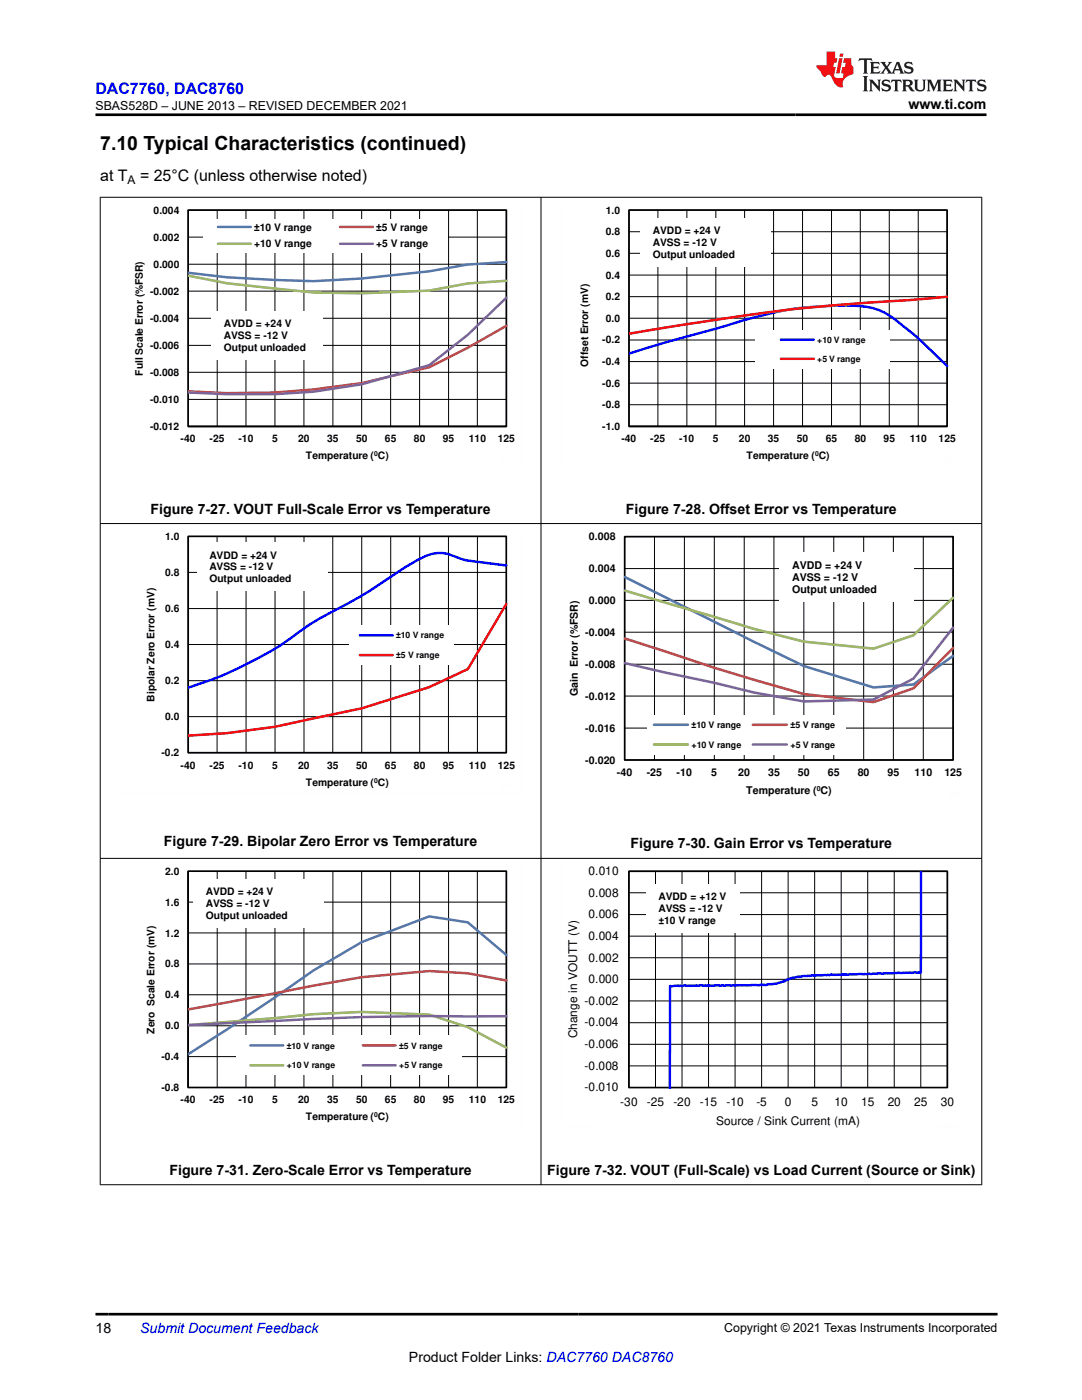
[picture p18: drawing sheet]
<svg xmlns="http://www.w3.org/2000/svg" width="216mm" height="279mm" viewBox="0 0 216 279" stroke-linecap="round" stroke-linejoin="round" font-family="sans-serif">
<defs><g id="words">
<text font-size="3.9" x="20" y="29.9">7.10 Typical Characteristics (continued)</text>
<text font-size="3.2" fill="#00f" x="19" y="18.7">DAC7760, DAC8760</text>
<g font-size="3.2">
<text x="20" y="36.1">at T</text>
<text x="27.9" y="36.1">= 25°C (unless otherwise noted)</text>
</g>
<g font-size="2.8">
<text x="181.3" y="21.8">www.ti.com</text>
<text x="30" y="102.5">Figure 7-27. VOUT Full-Scale Error vs Temperature</text>
<text x="124.9" y="102.5">Figure 7-28. Offset Error vs Temperature</text>
<text x="32.7" y="168.8">Figure 7-29. Bipolar Zero Error vs Temperature</text>
<text x="125.8" y="169.3">Figure 7-30. Gain Error vs Temperature</text>
<text x="33.8" y="234.4">Figure 7-31. Zero-Scale Error vs Temperature</text>
<text x="109.2" y="234.4">Figure 7-32. VOUT (Full-Scale) vs Load Current (Source or Sink)</text>
<text x="19" y="266.1">18</text>
<text x="81.6" y="271.7">Product Folder Links: DAC7760 DAC8760</text>
</g>
<text font-size="2.8" fill="#00f" x="28" y="266.1">Submit Document Feedback</text>
<g font-size="2.5">
<text x="19" y="21.9">SBAS528D – JUNE 2013 – REVISED DECEMBER 2021</text>
<text x="144.5" y="265.8">Copyright © 2021 Texas Instruments Incorporated</text>
</g>
<g font-size="2.4">
<text x="25.5" y="36.7">A</text>
<text x="117.5" y="178.9">0.008</text>
<text x="117.5" y="174.6">0.010</text>
<text x="117.5" y="183.3">0.006</text>
<text x="117.5" y="191.9">0.002</text>
<text x="117.5" y="187.6">0.004</text>
<text x="117.5" y="196.2">0.000</text>
<text x="116.7" y="200.5">-0.002</text>
<text x="115.1" y="207.2" transform="rotate(-90 115.1 207.2)">Change in VOUTT (V)</text>
<text x="116.7" y="209.2">-0.006</text>
<text x="116.7" y="204.9">-0.004</text>
<text x="116.7" y="213.5">-0.008</text>
<text x="116.7" y="217.8">-0.010</text>
<text x="123.8" y="220.7">-30</text>
<text x="129.1" y="220.7">-25</text>
<text x="134.4" y="220.7">-20</text>
<text x="139.7" y="220.7">-15</text>
<text x="145" y="220.7">-10</text>
<text x="150.9" y="220.7">-5</text>
<text x="156.6" y="220.7">0</text>
<text x="161.9" y="220.7">5</text>
<text x="166.5" y="220.7">10</text>
<text x="171.8" y="220.7">15</text>
<text x="177.1" y="220.7">20</text>
<text x="182.4" y="220.7">25</text>
<text x="187.7" y="220.7">30</text>
<text x="142.9" y="224.4">Source / Sink Current (mA)</text>
</g>
<g font-size="2.1">
<text x="30.7" y="42.6">0.004</text>
<text x="50.7" y="46">ì10 V range</text>
<text x="75.1" y="46">ì5 V range</text>
<text x="120.9" y="46.9">0.8</text>
<text x="120.9" y="42.6">1.0</text>
<text x="130.3" y="46.7">AVDD = +24 V</text>
<text x="30.7" y="53.4">0.000</text>
<text x="30.7" y="48">0.002</text>
<text x="50.7" y="49.4">+10 V range</text>
<text x="75.1" y="49.4">+5 V range</text>
<text x="120.9" y="51.3">0.6</text>
<text x="130.3" y="49.1">AVSS = -12 V</text>
<text x="130.3" y="51.5">Output unloaded</text>
<text x="29.9" y="58.8">-0.002</text>
<text x="120.9" y="59.9">0.2</text>
<text x="120.9" y="55.6">0.4</text>
<text x="29.9" y="64.2">-0.004</text>
<text x="44.7" y="65.3">AVDD = +24 V</text>
<text x="120.9" y="64.2">0.0</text>
<text x="29.9" y="69.6">-0.006</text>
<text x="44.7" y="67.7">AVSS = -12 V</text>
<text x="44.7" y="70">Output unloaded</text>
<text x="120.2" y="68.5">-0.2</text>
<text x="28.5" y="75" transform="rotate(-90 28.5 75)">Full Scale Error (%FSR)</text>
<text x="29.9" y="75">-0.008</text>
<text x="117.4" y="73.2" transform="rotate(-90 117.4 73.2)">Offset Error (mV)</text>
<text x="120.2" y="77.2">-0.6</text>
<text x="120.2" y="72.9">-0.4</text>
<text x="29.9" y="80.4">-0.010</text>
<text x="120.2" y="81.5">-0.8</text>
<text x="29.9" y="85.8">-0.012</text>
<text x="36" y="88.3">-40</text>
<text x="41.8" y="88.3">-25</text>
<text x="47.6" y="88.3">-10</text>
<text x="54.3" y="88.3">5</text>
<text x="59.5" y="88.3">20</text>
<text x="65.3" y="88.3">35</text>
<text x="71" y="88.3">50</text>
<text x="76.8" y="88.3">65</text>
<text x="82.6" y="88.3">80</text>
<text x="88.4" y="88.3">95</text>
<text x="93.6" y="88.3">110</text>
<text x="99.3" y="88.3">125</text>
<text x="120.2" y="85.8">-1.0</text>
<text x="124" y="88.3">-40</text>
<text x="129.8" y="88.3">-25</text>
<text x="135.5" y="88.3">-10</text>
<text x="142.2" y="88.3">5</text>
<text x="147.4" y="88.3">20</text>
<text x="153.2" y="88.3">35</text>
<text x="159" y="88.3">50</text>
<text x="164.8" y="88.3">65</text>
<text x="170.5" y="88.3">80</text>
<text x="176.3" y="88.3">95</text>
<text x="181.5" y="88.3">110</text>
<text x="187.3" y="88.3">125</text>
<text x="61" y="91.7">Temperature ( C)</text>
<text x="149" y="91.7">Temperature ( C)</text>
<text x="32.9" y="107.7">1.0</text>
<text x="117.5" y="107.8">0.008</text>
<text x="41.8" y="111.5">AVDD = +24 V</text>
<text x="41.8" y="113.8">AVSS = -12 V</text>
<text x="158.1" y="113.5">AVDD = +24 V</text>
<text x="32.9" y="114.9">0.8</text>
<text x="41.8" y="116.2">Output unloaded</text>
<text x="117.5" y="114.2">0.004</text>
<text x="158.1" y="115.9">AVSS = -12 V</text>
<text x="158.1" y="118.4">Output unloaded</text>
<text x="32.9" y="122.1">0.6</text>
<text x="117.5" y="120.5">0.000</text>
<text x="32.9" y="129.3">0.4</text>
<text x="116.8" y="126.9">-0.004</text>
<text x="32.9" y="136.5">0.2</text>
<text x="116.8" y="133.3">-0.008</text>
<text x="30.8" y="140" transform="rotate(-90 30.8 140)">Bipolar Zero Error (mV)</text>
<text x="32.9" y="143.7">0.0</text>
<text x="115.3" y="138.9" transform="rotate(-90 115.3 138.9)">Gain Error (%FSR)</text>
<text x="116.8" y="139.7">-0.012</text>
<text x="116.8" y="146">-0.016</text>
<text x="32.2" y="150.9">-0.2</text>
<text x="36" y="153.4">-40</text>
<text x="41.8" y="153.4">-25</text>
<text x="47.6" y="153.4">-10</text>
<text x="54.3" y="153.4">5</text>
<text x="59.5" y="153.4">20</text>
<text x="65.3" y="153.4">35</text>
<text x="71" y="153.4">50</text>
<text x="76.8" y="153.4">65</text>
<text x="82.6" y="153.4">80</text>
<text x="88.4" y="153.4">95</text>
<text x="93.6" y="153.4">110</text>
<text x="99.3" y="153.4">125</text>
<text x="116.8" y="152.4">-0.020</text>
<text x="123.1" y="154.9">-40</text>
<text x="129" y="154.9">-25</text>
<text x="135" y="154.9">-10</text>
<text x="141.9" y="154.9">5</text>
<text x="147.3" y="154.9">20</text>
<text x="153.3" y="154.9">35</text>
<text x="159.2" y="154.9">50</text>
<text x="165.2" y="154.9">65</text>
<text x="171.1" y="154.9">80</text>
<text x="177.1" y="154.9">95</text>
<text x="182.5" y="154.9">110</text>
<text x="188.4" y="154.9">125</text>
<text x="61" y="156.8">Temperature ( C)</text>
<text x="148.9" y="158.4">Temperature ( C)</text>
<text x="32.9" y="174.6">2.0</text>
<text x="41.1" y="178.7">AVDD = +24 V</text>
<text x="131.4" y="179.7">AVDD = +12 V</text>
<text x="32.9" y="180.7">1.6</text>
<text x="41.1" y="181">AVSS = -12 V</text>
<text x="41.1" y="183.4">Output unloaded</text>
<text x="131.4" y="182">AVSS = -12 V</text>
<text x="131.4" y="184.4">±10 V range</text>
<text x="32.9" y="186.9">1.2</text>
<text x="32.9" y="193.1">0.8</text>
<text x="32.9" y="199.2">0.4</text>
<text x="30.8" y="206.3" transform="rotate(-90 30.8 206.3)">Zero Scale Error (mV)</text>
<text x="32.9" y="205.4">0.0</text>
<text x="32.2" y="211.6">-0.4</text>
<text x="32.2" y="217.7">-0.8</text>
<text x="36" y="220.2">-40</text>
<text x="41.8" y="220.2">-25</text>
<text x="47.6" y="220.2">-10</text>
<text x="54.3" y="220.2">5</text>
<text x="59.5" y="220.2">20</text>
<text x="65.3" y="220.2">35</text>
<text x="71" y="220.2">50</text>
<text x="76.8" y="220.2">65</text>
<text x="82.6" y="220.2">80</text>
<text x="88.4" y="220.2">95</text>
<text x="93.6" y="220.2">110</text>
<text x="99.3" y="220.2">125</text>
<text x="61" y="223.6">Temperature ( C)</text>
</g>
<g font-size="1.8">
<text x="138" y="145.3">ì10 V range</text>
<text x="138" y="149.2">+10 V range</text>
<text x="157.7" y="145.3">ì5 V range</text>
<text x="157.7" y="149.2">+5 V range</text>
</g>
<g font-size="1.7">
<text x="163.1" y="68.4">+10 V range</text>
<text x="163.1" y="72.2">+5 V range</text>
<text x="79" y="127.4">ì10 V range</text>
<text x="79" y="131.3">ì5 V range</text>
<text x="57.2" y="209.3">ì10 V range</text>
<text x="79.7" y="209.3">ì5 V range</text>
<text x="57.2" y="213.2">+10 V range</text>
<text x="79.7" y="213.2">+5 V range</text>
</g>
<g font-size="1.4">
<text x="74.7" y="91">0</text>
<text x="162.6" y="91">0</text>
<text x="74.7" y="156.2">0</text>
<text x="163" y="157.8">0</text>
<text x="74.7" y="223">0</text>
</g>
</g></defs>
<g fill="none" stroke="#000" stroke-width=".2">
<path d="M37.6 58.1h63.4M37.6 52.7h63.4M37.6 47.3h63.4M43.3 41.9v43.2M49.1 41.9v43.2M54.9 41.9v43.2M60.6 41.9v43.2M66.4 41.9v43.2M72.2 41.9v43.2M77.9 41.9v43.2M83.7 41.9v43.2M89.5 41.9v43.2"/>
<path d="M95.2 41.9v43.2M37.6 79.7h63.4M37.6 74.3h63.4M37.6 68.9h63.4M37.6 63.5h63.4M37.6 85.1v-43.2h63.4v43.2"/>
</g>
<path d="M37.5 41.9h63.5v43.2h-63.5zM37.5 85.1h63.6" fill="none" stroke="#000" stroke-width=".33"/>
<path d="M101.1 52.3l-7.8 .5-7.7 1.3-13.4 1.5-9.7 .5-17.3-.8-7.7-.9" fill="none" stroke="#497dba" stroke-width=".49"/>
<path d="M101.1 65l-7.8 4.4-7.7 3.9-13.4 3.2a141.6 141.6 0 0 1-34.7 1.6" fill="none" stroke="#bd4a47" stroke-width=".49"/>
<path d="M37.5 55l7.7 1.5 9.7 1.1 7.6 .8 9.7 .1 13.4-.5 7.7-1.4 7.8-.6" fill="none" stroke="#97b853" stroke-width=".49"/>
<path d="M101.1 59.4l-7.8 7.4-7.7 6.1-13.4 3.8-9.7 1.5-7.6 .5h-9.7l-7.7-.4" fill="none" stroke="#7c5f9f" stroke-width=".49"/>
<path d="M40.6 43.7h48.8v6.7h-48.8z" fill-rule="evenodd" fill="#fff"/>
<path d="M43.5 45.3h6.5" fill="none" stroke="#497dba" stroke-width=".49"/>
<path d="M67.8 45.3h6.6" fill="none" stroke="#bd4a47" stroke-width=".49"/>
<path d="M43.5 48.7h6.5" fill="none" stroke="#97b853" stroke-width=".49"/>
<path d="M67.8 48.7h6.6" fill="none" stroke="#7c5f9f" stroke-width=".49"/>
<path d="M24 40.9h80v52.3h-80z" fill="none" stroke="#fefefe" stroke-width=".2" stroke-dasharray=".4 .1" stroke-linecap="butt"/>
<path d="M42.2 62.2h22.2v9.6h-22.2z" fill-rule="evenodd" fill="#fff"/>
<g fill="none" stroke="#000" stroke-width=".2">
<path d="M125.5 59.2h63.5M125.5 54.9h63.5M125.5 50.6h63.5M125.5 46.2h63.5M131.3 41.9v43.2M137.1 41.9v43.2M142.8 41.9v43.2M148.6 41.9v43.2M154.4 41.9v43.2M160.1 41.9v43.2M165.9 41.9v43.2M171.7 41.9v43.2"/>
<path d="M177.4 41.9v43.2M183.2 41.9v43.2M125.5 76.5h63.5M125.5 72.2h63.5M125.5 67.9h63.5M125.5 63.5h63.5M125.5 80.8h63.5M125.5 85.1v-43.2h63.5v43.2"/>
</g>
<path d="M125.5 41.9h63.5v43.2h-63.5zM125.5 85.1h63.5" fill="none" stroke="#000" stroke-width=".33"/>
<path d="M125.5 70.6l7.7-2.4 8.7-2.3a118.9 118.9 0 0 1 17.1-4.4l3.2-.2a47.2 47.2 0 0 1 11.4 .1 14.8 14.8 0 0 1 6.9 3.9 88.4 88.4 0 0 1 8.5 7.7" fill="none" stroke="#00f" stroke-width=".49"/>
<path d="M189 59.2l-20.8 1.6a464.6 464.6 0 0 0-39.4 5.2l-3.3 .6" fill="none" stroke="#f00" stroke-width=".49"/>
<path d="M150.8 65.9h26.8v7.7h-26.8z" fill-rule="evenodd" fill="#fff"/>
<path d="M155.8 67.8h6.6" fill="none" stroke="#00f" stroke-width=".49"/>
<path d="M155.8 71.6h6.6" fill="none" stroke="#f00" stroke-width=".49"/>
<path d="M111.9 40.9h80v52.3h-80z" fill="none" stroke="#fefefe" stroke-width=".2" stroke-dasharray=".4 .1" stroke-linecap="butt"/>
<path d="M127.8 43.6h26v9.6h-26z" fill-rule="evenodd" fill="#fff"/>
<g fill="none" stroke="#000" stroke-width=".2">
<path d="M37.5 107.1h63.5v43.1h-63.5zM37.5 114.2h63.5M43.3 107.1v43.1M49.1 107.1v43.1M54.9 107.1v43.1M60.7 107.1v43.1M66.4 107.1v43.1M72.2 107.1v43.1M78 107.1v43.1M83.7 107.1v43.1M89.5 107.1v43.1M95.3 107.1v43.1"/>
<path d="M37.5 135.8h63.5M37.5 128.6h63.5M37.5 121.5h63.5M37.5 143h63.5"/>
</g>
<path d="M37.6 107h63.4v43.2h-63.4z" fill="none" stroke="#000" stroke-width=".33"/>
<path d="M101 112.9l-3.4-.5a22.4 22.4 0 0 1-8.1-1.8 7.3 7.3 0 0 0-5.8 1l-3.5 2a126.3 126.3 0 0 1-16.8 10l-2.5 1.6a76.5 76.5 0 0 1-23.3 12.1" fill="none" stroke="#00f" stroke-width=".49"/>
<path d="M101 120.5l-7.6 13-7.8 3.6-13.4 4.3-17.3 3.6-9.6 1.3-7.7 .5" fill="none" stroke="#f00" stroke-width=".49"/>
<path d="M69.7 124.8h20.9v7.9h-20.9z" fill-rule="evenodd" fill="#fff"/>
<path d="M71.8 126.8h6.6" fill="none" stroke="#00f" stroke-width=".49"/>
<path d="M71.8 130.7h6.6" fill="none" stroke="#f00" stroke-width=".49"/>
<path d="M24 106h80v52.3h-80z" fill="none" stroke="#fefefe" stroke-width=".2" stroke-dasharray=".4 .1" stroke-linecap="butt"/>
<path d="M39.3 108.3h26v9.6h-26z" fill-rule="evenodd" fill="#fff"/>
<g fill="none" stroke="#000" stroke-width=".2">
<path d="M124.6 107.1h65.6v44.6h-65.6zM124.6 119.8h65.6M124.6 113.5h65.6M130.6 107.1v44.6M136.6 107.1v44.6M142.5 107.1v44.6M148.5 107.1v44.6M154.4 107.1v44.6M160.4 107.1v44.6M166.4 107.1v44.6M172.3 107.1v44.6M178.3 107.1v44.6"/>
<path d="M184.2 107.1v44.6M124.6 138.9h65.6M124.6 132.6h65.6M124.6 126.2h65.6M124.6 145.3h65.6"/>
</g>
<path d="M124.6 107.1h65.6v44.6h-65.6z" fill="none" stroke="#000" stroke-width=".34"/>
<path d="M124.6 115.1l25.9 13 9.9 4.8 13.9 4.3 8-.6 7.9-5.7" fill="none" stroke="#497dba" stroke-width=".51"/>
<path d="M124.6 127.4l17.9 5.9 17.9 5.2 13.9 1.6 8-2.7 7.9-8.1" fill="none" stroke="#bd4a47" stroke-width=".51"/>
<path d="M124.6 117.9l25.9 7.6 9.9 2.6 13.9 1.4 8-2.7 7.9-7.5" fill="none" stroke="#97b853" stroke-width=".51"/>
<path d="M190.2 125.3l-7.9 10.1-8 4.2-13.9 .4-9.9-1.8-8-1.9-9.9-2.1-8-1.9" fill="none" stroke="#7c5f9f" stroke-width=".51"/>
<path d="M129.2 142.7h39.6v7.9h-39.6z" fill-rule="evenodd" fill="#fff"/>
<path d="M130.5 144.6h6.8" fill="none" stroke="#497dba" stroke-width=".51"/>
<path d="M150.2 144.6h6.8" fill="none" stroke="#bd4a47" stroke-width=".51"/>
<path d="M130.5 148.6h6.8" fill="none" stroke="#97b853" stroke-width=".51"/>
<path d="M150.2 148.6h6.8" fill="none" stroke="#7c5f9f" stroke-width=".51"/>
<path d="M155.6 110.3h26.8v9.9h-26.8z" fill-rule="evenodd" fill="#fff"/>
<path d="M110.7 106h82.5v54h-82.5z" fill="none" stroke="#fefefe" stroke-width=".2" stroke-dasharray=".4 .1" stroke-linecap="butt"/>
<g fill="none" stroke="#000" stroke-width=".2">
<path d="M37.6 173.9h63.4v43.1h-63.4M43.3 173.9v43.1M49.1 173.9v43.1M54.9 173.9v43.1M60.6 173.9v43.1M66.4 173.9v43.1M72.2 173.9v43.1M77.9 173.9v43.1M83.7 173.9v43.1M89.5 173.9v43.1M95.2 173.9v43.1M37.6 198.5h63.4"/>
<path d="M37.6 192.4h63.4M37.6 186.2h63.4M37.6 180h63.4M37.6 210.9h63.4M37.6 204.7h63.4"/>
</g>
<path d="M37.5 173.9h63.5v43.1h-63.5zM37.5 173.9v43.1" fill="none" stroke="#000" stroke-width=".33"/>
<path d="M101.1 190.6l-7.8-6.5-7.7-1.2-13.4 5.1-9.7 5.7-7.6 5.3-9.7 6.5-7.7 4.9" fill="none" stroke="#497dba" stroke-width=".49"/>
<path d="M101.1 195.7l-7.8-1.5-7.7-.4-13.4 1.2-9.7 1.7-25 4.8" fill="none" stroke="#bd4a47" stroke-width=".49"/>
<path d="M37.5 204.6l17.4-1.4 7.6-.8 9.7-.4 13.4 .5 7.7 2.5 7.8 4.1" fill="none" stroke="#97b853" stroke-width=".49"/>
<path d="M101.1 202.8l-7.8 .1a491 491 0 0 0-38.4 .9l-17.4 .8" fill="none" stroke="#7c5f9f" stroke-width=".49"/>
<path d="M47.1 206.7h44.9v7.9h-44.9z" fill-rule="evenodd" fill="#fff"/>
<path d="M50 208.6h6.5" fill="none" stroke="#497dba" stroke-width=".49"/>
<path d="M72.4 208.6h6.6" fill="none" stroke="#bd4a47" stroke-width=".49"/>
<path d="M50 212.6h6.5" fill="none" stroke="#97b853" stroke-width=".49"/>
<path d="M72.4 212.6h6.6" fill="none" stroke="#7c5f9f" stroke-width=".49"/>
<path d="M24 172.8h80v52.3h-80z" fill="none" stroke="#fefefe" stroke-width=".2" stroke-dasharray=".4 .1" stroke-linecap="butt"/>
<path d="M38.6 175.5h26v9.6h-26z" fill-rule="evenodd" fill="#fff"/>
<g fill="none" stroke="#000" stroke-width=".2">
<path d="M125.5 173.9h63.5v43.1h-63.5zM125.5 178.2h63.5M130.8 173.9v43.1M136.1 173.9v43.1M141.4 173.9v43.1M146.7 173.9v43.1M152 173.9v43.1M157.3 173.9v43.1M162.6 173.9v43.1M167.8 173.9v43.1M173.1 173.9v43.1M178.4 173.9v43.1"/>
<path d="M183.7 173.9v43.1M125.5 199.8h63.5M125.5 195.4h63.5M125.5 191.1h63.5M125.5 186.8h63.5M125.5 182.5h63.5M125.5 212.7h63.5M125.5 208.4h63.5M125.5 204.1h63.5"/>
</g>
<path d="M125.5 173.9h63.5v43.2h-63.5z" fill="none" stroke="#000" stroke-width=".33"/>
<path d="M183.8 173.8l-.1 20.3-8.4 .1-1.6 .2-.3-.1-.5 .1-7.2 .1-.3 .1-.2-.1-.2 .1h-3l-.5 .2a9.6 9.6 0 0 0-5 1.1l-1.6 .4-2.1 .3-.9-.1-.4 .1h-5.1l-.5 .1-.3-.1-1 .1-4.8-.1-.5 .1h-2.7l-1.1 .1-.2-.1-1.6 .1v20.5" fill="none" stroke="#00f" stroke-width=".49"/>
<path d="M111.9 172.8v52.3M124.2 172.8h67.7M191.9 172.8v45.4M111.9 225h6.2M185.7 225h6.2" fill="none" stroke="#fefefe" stroke-width=".2" stroke-dasharray=".4 .1" stroke-linecap="butt"/>
<path d="M128.9 176.5h18.6v9.6h-18.6z" fill-rule="evenodd" fill="#fff"/>
<path d="M19.9 39.4h176.1M20 39.3v197.2M107.9 39.3v197.2M195.9 39.3v197.2M19.9 104.5h176.1M19.9 171.3h176.1M19.9 236.4h176.1" fill="none" stroke="#000" stroke-width=".2"/>
<path d="M171.5 11.6l-.2 .6 .5-.2h.6v.1v2.2l-.2 .4h1l-.2-.4v-2.2v-.1h.5l.5 .2-.1-.6zM173.6 12.4l.2 .3v1.6l-.2 .4h1.9l.1-.6a1.08 1.08 0 0 1-1.3 .2v-.7h.6l.4 .2v-.7l-.4 .2h-.6v-.5l.2-.2a1 1 0 0 1 1 .3l-.1-.5zM175.7 12.4l.9 1.1-1 1.2h.9l-.2-.2 .5-.8 .4 .8-.2 .2h1.6l-.2-.2 .2-.5h.9l.1 .5-.1 .2h.9l-.2-.4-.8-1.9h-.5l-.9 2.1-.9-1.1 .9-1h-.8l.2 .2-.4 .6-.4-.6 .2-.2zM179 12.8l.4 1h-.7zM180.7 12.5a.65 .65 0 0 0-.2 .7 .65 .65 0 0 0 .6 .5l.6 .1 .1 .3a.79 .79 0 0 1-.7 .4 .79 .79 0 0 1-.7-.5l.1 .7 .2-.1a.93 .93 0 0 0 1.1 0 .93 .93 0 0 0 .4-.9 1.46 1.46 0 0 0-1.2-.6l-.1-.3a1.09 1.09 0 0 1 1.2 .2l-.2-.6-.1 .1-.5-.2zM172.2 15.2l.2 .4v2.2l-.2 .4h1l-.2-.4v-2.2l.2-.4zM173.4 15.9l.2 .4v1.5l-.2 .4h.8l-.3-.4 .1-1.3 1.6 1.8v-2l.2-.4h-.7l.1 .2 .1 1.1-1.2-1.3zM176.2 16a.65 .65 0 0 0-.2 .8 .65 .65 0 0 0 .6 .4l.6 .2 .1 .2a.79 .79 0 0 1-.7 .4 .79 .79 0 0 1-.7-.5l.1 .7 .2-.1a.93 .93 0 0 0 1.1 .1 .93 .93 0 0 0 .4-1 1.46 1.46 0 0 0-1.2-.5l-.1-.4a1.09 1.09 0 0 1 1.2 .2l-.1-.6-.2 .1-.5-.1zM177.9 15.9l-.1 .6a.63 .63 0 0 1 .8-.3v1.6l-.3 .4h1l-.2-.4v-1.6a.66 .66 0 0 1 .8 .3l-.1-.6zM180 15.9l.2 .4v1.5l-.2 .4h1l-.2-.2-.1-.7h.5l.1 .2a.79 .79 0 0 0 1.2 .6l-1-.9a.61 .61 0 0 0 .6-.6 .61 .61 0 0 0-.5-.7zM180.8 16.2h.1a.47 .47 0 0 1 .5 .1 .47 .47 0 0 1 .1 .5l-.1 .1-.7 .1zM182.3 15.9l.2 .2a2.27 2.27 0 0 0 .4 2 1.04 1.04 0 0 0 1.7-.7v-1.3l.2-.2h-.8l.2 .4v1.1a.6 .6 0 0 1-.6 .6 .6 .6 0 0 1-.6-.6v-1.1l.3-.4zM184.9 15.9l.2 .4v1.5l-.2 .4h.8l-.3-.4v-1.4l.9 1.9 .9-1.9v1.4l-.3 .4h1l-.2-.4v-1.5l.2-.4h-.8l-.7 1.5-.6-1.5zM188.1 15.9l.2 .4v1.5l-.2 .4h1.9l.1-.6a1.09 1.09 0 0 1-1.3 .2v-.7h.6l.4 .2v-.6l-.4 .2h-.6v-.6l.2-.1a1.01 1.01 0 0 1 1 .3l-.1-.6zM190.2 15.9l.3 .4v1.5l-.3 .4h.8l-.2-.4v-1.3l1.6 1.8v-2l.2-.4h-.7l.2 .2v1.1l-1.2-1.3zM192.8 15.9l-.1 .6a.63 .63 0 0 1 .8-.3v1.6l-.3 .4h1l-.2-.4v-1.6a.66 .66 0 0 1 .8 .3l-.1-.6zM195.2 16a.65 .65 0 0 0-.2 .8 .65 .65 0 0 0 .6 .4l.6 .2 .2 .2a.79 .79 0 0 1-.7 .4 .79 .79 0 0 1-.7-.5l.1 .7 .2-.1a.93 .93 0 0 0 1 .1 .93 .93 0 0 0 .5-1 1.46 1.46 0 0 0-1.3-.5v-.4a1.09 1.09 0 0 1 1.2 .2l-.2-.6-.2 .1-.5-.1z" fill="#231f20"/>
<path d="M164.9 10.3v2.7h-2l.1 .4 .8 1a.95 .95 0 0 0 1 .9 .59 .59 0 0 1 .5-.4 .59 .59 0 0 1 .5 .3l.4 .8a1.59 1.59 0 0 0 2.1 1.4 1.61 1.61 0 0 1 1-2.3l1-.3-.1-1.5a1.59 1.59 0 0 1-.3-1.7h-1.5l-.2 .9h.6l-.2 .9h-.5l-.2 .9v.3l.4 .1-.1 .9h-.7a.73 .73 0 0 1-1-.7l.3-1.5h-.5l.1-.9h.5l.2-.9h-.5v-1.3zM167.4 11.6l-.6 3.1h.7l.6-3.1zM167.6 10.7l-.1 .6h.7l.1-.6z" fill="#ed1c24"/>
<path d="M19 22.9h177.8M19 262.3h180" fill="none" stroke="#000" stroke-width=".53"/>
<use href="#words"/>
</svg>
